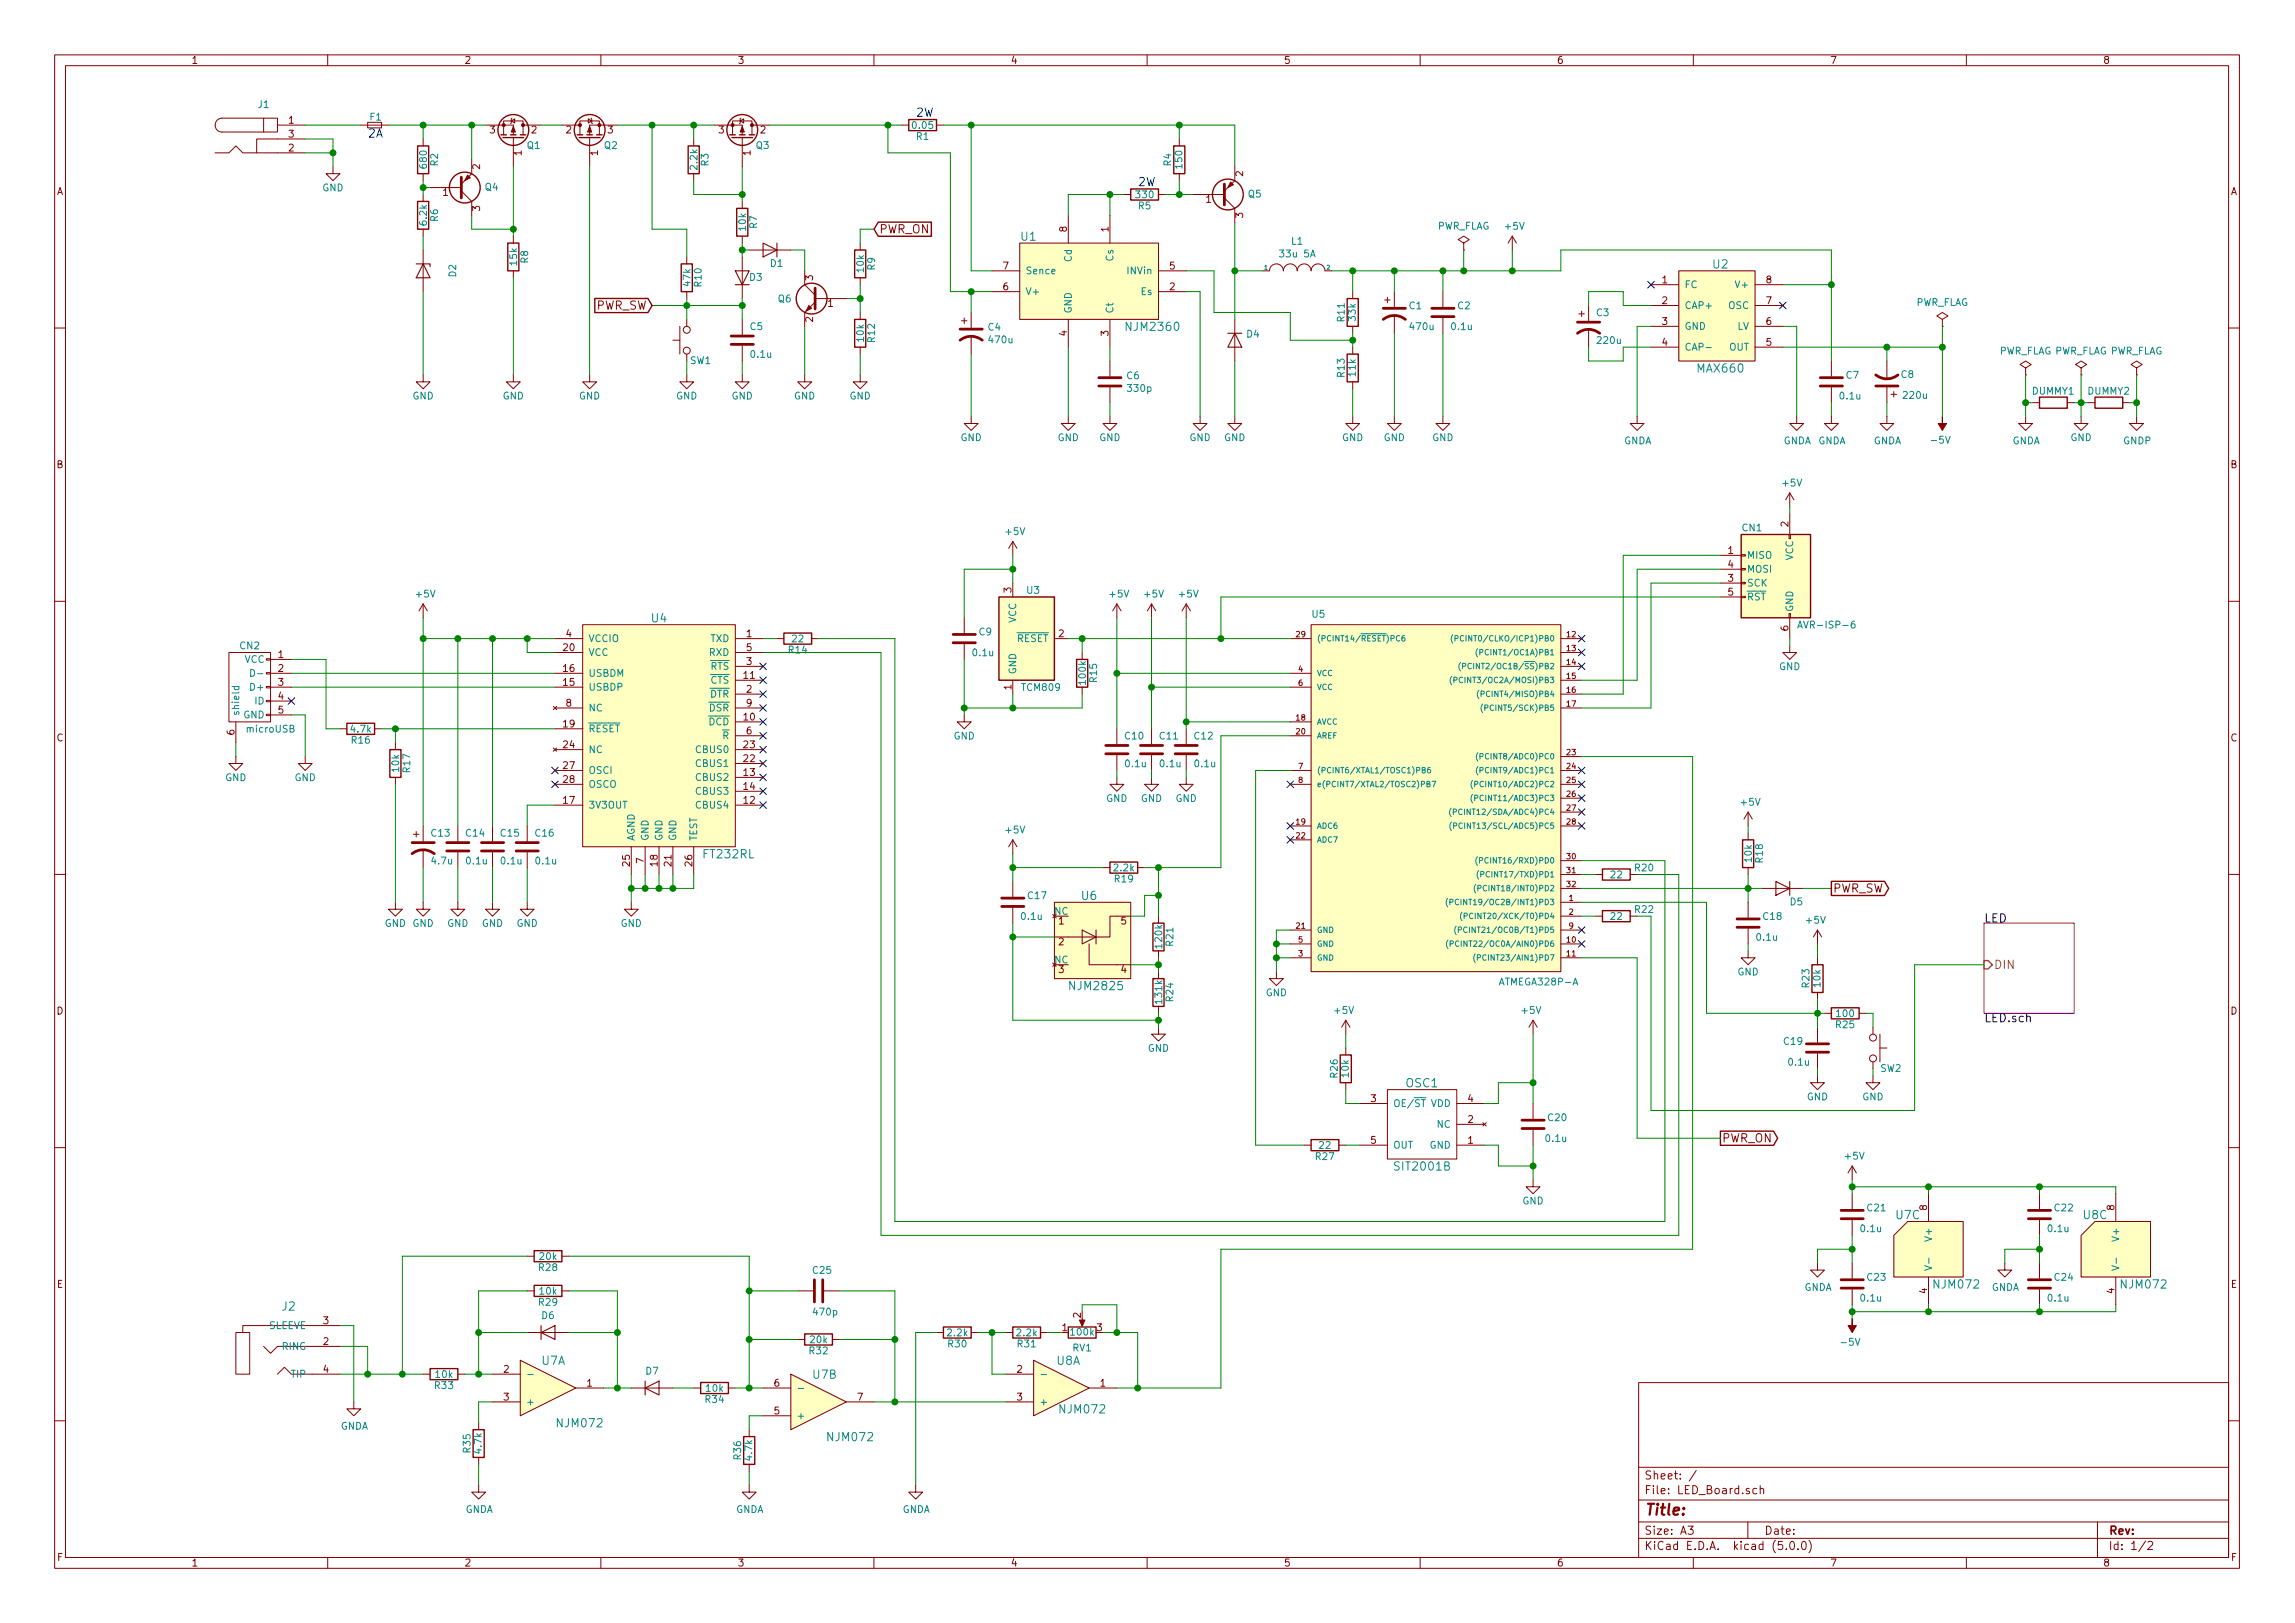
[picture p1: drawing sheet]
<svg xmlns="http://www.w3.org/2000/svg" width="420mm" height="297mm" viewBox="0 0 420 297" stroke-linecap="round" stroke-linejoin="round" font-family="sans-serif">
<defs><g id="words">
<text font-size="2.8" fill="#840000" x="301" y="277.3">Title:</text>
<g font-size="2.1" fill="#0000c2">
<text x="167.6" y="21.4">2W</text>
<text x="67.3" y="25.2">2A</text>
<text x="208.3" y="34.1">2W</text>
</g>
<g font-size="2.1" fill="#840000">
<text x="160.9" y="42.7">PWR_ON</text>
<text x="108.9" y="56.7">PWR_SW</text>
<text x="335.5" y="163.4">PWR_SW</text>
<text x="315.2" y="209.1">PWR_ON</text>
<text x="301" y="273.5">File: LED_Board.sch</text>
<text x="301" y="270.8">Sheet: /</text>
<text x="301" y="280.9">Size: A3</text>
<text x="323" y="280.9">Date:</text>
<text x="386" y="280.9">Rev:</text>
<text x="301" y="283.7">KiCad E.D.A. kicad (5.0.0)</text>
<text x="386" y="283.7">Id: 1/2</text>
</g>
<g font-size="2.1" fill="#008484">
<text x="186.9" y="44.1">U1</text>
<text x="313.6" y="49.1">U2</text>
<text x="206.4" y="60.6">NJM2360</text>
<text x="310.8" y="68.2">MAX660</text>
<text x="119.3" y="113.9">U4</text>
<text x="128.9" y="157.1">FT232RL</text>
<text x="198" y="164.7">U6</text>
<text x="196.1" y="181.2">NJM2825</text>
<text x="257.4" y="199">OSC1</text>
<text x="255.6" y="214.2">SIT2001B</text>
<text x="347.1" y="223.1">U7C</text>
<text x="381.4" y="223.1">U8C</text>
<text x="51.7" y="239.9">J2</text>
<text x="354.1" y="235.8">NJM072</text>
<text x="388.4" y="235.8">NJM072</text>
<text x="99.2" y="249.8">U7A</text>
<text x="193.5" y="249.8">U8A</text>
<text x="148.8" y="252.3">U7B</text>
<text x="102.1" y="261.2">NJM072</text>
<text x="151.6" y="263.8">NJM072</text>
<text x="194.1" y="258.7">NJM072</text>
</g>
<g font-size="2.1">
<text x="363.2" y="168.8">LED</text>
<text x="363.2" y="187.1">LED.sch</text>
</g>
<text font-size="2.1" fill="#848400" x="365" y="177.3">DIN</text>
<g font-size="1.8" fill="#840000">
<text x="35" y="11.7">1</text>
<text x="85" y="11.7">2</text>
<text x="135" y="11.7">3</text>
<text x="185" y="11.7">4</text>
<text x="235" y="11.7">5</text>
<text x="285" y="11.7">6</text>
<text x="335" y="11.7">7</text>
<text x="385" y="11.7">8</text>
<text x="52.9" y="22.6">1</text>
<text x="52.9" y="27.7">2</text>
<text x="52.9" y="25.2">3</text>
<text x="89.7" y="24.4">3</text>
<text x="95.5" y="28.5" transform="rotate(-90 95.5 28.5)">1</text>
<text x="97.3" y="24.4">2</text>
<text x="103.7" y="24.4">2</text>
<text x="109.5" y="28.5" transform="rotate(-90 109.5 28.5)">1</text>
<text x="111.3" y="24.4">3</text>
<text x="131.6" y="24.4">3</text>
<text x="137.4" y="28.5" transform="rotate(-90 137.4 28.5)">1</text>
<text x="139.2" y="24.4">2</text>
<text x="10.4" y="35.7">A</text>
<text x="81.1" y="35.9">1</text>
<text x="87.9" y="31" transform="rotate(-90 87.9 31)">2</text>
<text x="227.6" y="32.3" transform="rotate(-90 227.6 32.3)">2</text>
<text x="408.4" y="35.7">A</text>
<text x="87.9" y="38.6" transform="rotate(-90 87.9 38.6)">3</text>
<text x="220.8" y="37.1">1</text>
<text x="227.6" y="39.9" transform="rotate(-90 227.6 39.9)">3</text>
<text x="195.3" y="42.4" transform="rotate(-90 195.3 42.4)">8</text>
<text x="202.9" y="42.4" transform="rotate(-90 202.9 42.4)">1</text>
<text x="148.8" y="51.3" transform="rotate(-90 148.8 51.3)">3</text>
<text x="183.7" y="53.1">6</text>
<text x="183.7" y="49.3">7</text>
<text x="214.1" y="53.1">2</text>
<text x="214.1" y="49.3">5</text>
<text x="304.3" y="51.9">1</text>
<text x="323.4" y="51.9">8</text>
<text x="148.8" y="58.9" transform="rotate(-90 148.8 58.9)">2</text>
<text x="151.6" y="56.2">1</text>
<text x="304.3" y="55.7">2</text>
<text x="304.3" y="59.5">3</text>
<text x="323.4" y="59.5">6</text>
<text x="323.4" y="55.7">7</text>
<text x="195.3" y="61.5" transform="rotate(-90 195.3 61.5)">4</text>
<text x="202.9" y="61.5" transform="rotate(-90 202.9 61.5)">3</text>
<text x="304.3" y="63.3">4</text>
<text x="323.4" y="63.3">5</text>
<text x="10.4" y="85.7">B</text>
<text x="408.4" y="85.7">B</text>
<text x="316.4" y="101.4">1</text>
<text x="327.4" y="96.4" transform="rotate(-90 327.4 96.4)">2</text>
<text x="316.4" y="106.5">3</text>
<text x="316.4" y="103.9">4</text>
<text x="185.2" y="108.5" transform="rotate(-90 185.2 108.5)">3</text>
<text x="316.4" y="109">5</text>
<text x="103.2" y="119.2">20</text>
<text x="103.7" y="116.6">4</text>
<text x="136.7" y="116.6">1</text>
<text x="136.7" y="119.2">5</text>
<text x="193.8" y="116.6">2</text>
<text x="327.4" y="115.5" transform="rotate(-90 327.4 115.5)">6</text>
<text x="51" y="120.4">1</text>
<text x="51" y="123">2</text>
<text x="51" y="125.5">3</text>
<text x="103.2" y="125.5">15</text>
<text x="103.2" y="123">16</text>
<text x="136.2" y="124.2">11</text>
<text x="136.7" y="121.7">3</text>
<text x="51" y="128.1">4</text>
<text x="51" y="130.6">5</text>
<text x="103.7" y="129.3">8</text>
<text x="136.2" y="131.9">10</text>
<text x="136.7" y="126.8">2</text>
<text x="136.7" y="129.3">9</text>
<text x="185.2" y="126.2" transform="rotate(-90 185.2 126.2)">1</text>
<text x="10.4" y="135.7">C</text>
<text x="42.9" y="134.5" transform="rotate(-90 42.9 134.5)">6</text>
<text x="103.2" y="133.1">19</text>
<text x="103.2" y="136.9">24</text>
<text x="136.2" y="136.9">23</text>
<text x="136.7" y="134.4">6</text>
<text x="408.4" y="135.7">C</text>
<text x="103.2" y="140.8">27</text>
<text x="103.2" y="143.3">28</text>
<text x="136.2" y="142">13</text>
<text x="136.2" y="139.5">22</text>
<text x="103.2" y="147.1">17</text>
<text x="136.2" y="147.1">12</text>
<text x="136.2" y="144.6">14</text>
<text x="115.3" y="158.5" transform="rotate(-90 115.3 158.5)">25</text>
<text x="117.9" y="158" transform="rotate(-90 117.9 158)">7</text>
<text x="120.4" y="158.5" transform="rotate(-90 120.4 158.5)">18</text>
<text x="122.9" y="158.5" transform="rotate(-90 122.9 158.5)">21</text>
<text x="126.7" y="158.5" transform="rotate(-90 126.7 158.5)">26</text>
<text x="193.8" y="169.2">1</text>
<text x="193.8" y="173">2</text>
<text x="205.3" y="169.2">5</text>
<text x="193.8" y="178.1">3</text>
<text x="205.3" y="178.1">4</text>
<text x="10.4" y="185.7">D</text>
<text x="408.4" y="185.7">D</text>
<text x="251" y="201.7">3</text>
<text x="268.8" y="201.7">4</text>
<text x="251" y="209.3">5</text>
<text x="268.8" y="209.3">1</text>
<text x="268.8" y="205.5">2</text>
<text x="352.8" y="221.5" transform="rotate(-90 352.8 221.5)">8</text>
<text x="387.1" y="221.5" transform="rotate(-90 387.1 221.5)">8</text>
<text x="10.4" y="235.7">E</text>
<text x="352.8" y="236.7" transform="rotate(-90 352.8 236.7)">4</text>
<text x="387.1" y="236.7" transform="rotate(-90 387.1 236.7)">4</text>
<text x="408.4" y="235.7">E</text>
<text x="59.2" y="242.4">3</text>
<text x="194.5" y="243.6">1</text>
<text x="197.9" y="241.2" transform="rotate(-90 197.9 241.2)">2</text>
<text x="200.8" y="243.6">3</text>
<text x="59.2" y="246.2">2</text>
<text x="59.2" y="251.2">4</text>
<text x="92.2" y="251.2">2</text>
<text x="186.2" y="251.2">2</text>
<text x="92.2" y="256.3">3</text>
<text x="107.5" y="253.8">1</text>
<text x="141.8" y="253.8">6</text>
<text x="157" y="256.3">7</text>
<text x="186.2" y="256.3">3</text>
<text x="201.4" y="253.8">1</text>
<text x="141.8" y="258.9">5</text>
<text x="10.5" y="285.7">F</text>
<text x="35" y="286.7">1</text>
<text x="85" y="286.7">2</text>
<text x="135" y="286.7">3</text>
<text x="185" y="286.7">4</text>
<text x="235" y="286.7">5</text>
<text x="285" y="286.7">6</text>
<text x="335" y="286.7">7</text>
<text x="385" y="286.7">8</text>
<text x="408.5" y="285.7">F</text>
</g>
<g font-size="1.8" fill="#008484">
<text x="47.3" y="19.8">J1</text>
<text x="67.8" y="22.1">F1</text>
<text x="167.2" y="23.6">0.05</text>
<text x="96.5" y="27.3">Q1</text>
<text x="110.7" y="27.3">Q2</text>
<text x="138.5" y="27.3">Q3</text>
<text x="167.8" y="25.6">R1</text>
<text x="59" y="35">GND</text>
<text x="78.2" y="30.7" transform="rotate(-90 78.2 30.7)">680</text>
<text x="80.2" y="30.4" transform="rotate(-90 80.2 30.4)">R2</text>
<text x="88.8" y="34.9">Q4</text>
<text x="127.7" y="31" transform="rotate(-90 127.7 31)">2.2k</text>
<text x="129.7" y="30.4" transform="rotate(-90 129.7 30.4)">R3</text>
<text x="214.4" y="30.4" transform="rotate(-90 214.4 30.4)">R4</text>
<text x="216.5" y="30.7" transform="rotate(-90 216.5 30.7)">150</text>
<text x="78.2" y="41.1" transform="rotate(-90 78.2 41.1)">6.2k</text>
<text x="80.2" y="40.5" transform="rotate(-90 80.2 40.5)">R6</text>
<text x="138.6" y="41.8" transform="rotate(-90 138.6 41.8)">R7</text>
<text x="208.1" y="36.3">330</text>
<text x="208.4" y="38.3">R5</text>
<text x="228.5" y="36.2">Q5</text>
<text x="136.6" y="42.1" transform="rotate(-90 136.6 42.1)">10k</text>
<text x="196.2" y="47.9" transform="rotate(-90 196.2 47.9)">Cd</text>
<text x="203.8" y="47.8" transform="rotate(-90 203.8 47.8)">Cs</text>
<text x="234.6" y="47.1">33u 5A</text>
<text x="236.5" y="44.8">L1</text>
<text x="263" y="42">PWR_FLAG</text>
<text x="275.6" y="42">+5V</text>
<text x="83.5" y="50.7" transform="rotate(-90 83.5 50.7)">D2</text>
<text x="94.7" y="48.5" transform="rotate(-90 94.7 48.5)">15k</text>
<text x="96.7" y="48.1" transform="rotate(-90 96.7 48.1)">R8</text>
<text x="126.4" y="52.3" transform="rotate(-90 126.4 52.3)">47k</text>
<text x="128.4" y="52.4" transform="rotate(-90 128.4 52.4)">R10</text>
<text x="137.3" y="51.4">D3</text>
<text x="141.1" y="48.9">D1</text>
<text x="158.2" y="49.8" transform="rotate(-90 158.2 49.8)">10k</text>
<text x="160.2" y="49.4" transform="rotate(-90 160.2 49.4)">R9</text>
<text x="187.7" y="50.2">Sence</text>
<text x="206.6" y="50.2">INVin</text>
<text x="308.4" y="52.7">FC</text>
<text x="318.1" y="52.7">V+</text>
<text x="142.5" y="55.3">Q6</text>
<text x="187.7" y="54">V+</text>
<text x="196.2" y="57.4" transform="rotate(-90 196.2 57.4)">GND</text>
<text x="203.8" y="57.4" transform="rotate(-90 203.8 57.4)">Ct</text>
<text x="208.9" y="54">Es</text>
<text x="246.2" y="58.8" transform="rotate(-90 246.2 58.8)">R11</text>
<text x="248.2" y="58.7" transform="rotate(-90 248.2 58.7)">33k</text>
<text x="258" y="56.6">C1</text>
<text x="266.9" y="56.6">C2</text>
<text x="292.3" y="57.9">C3</text>
<text x="308.4" y="56.6">CAP+</text>
<text x="316.5" y="56.6">OSC</text>
<text x="350.6" y="56">PWR_FLAG</text>
<text x="137.4" y="60.4">C5</text>
<text x="137.6" y="65.5">0.1u</text>
<text x="158.2" y="62.5" transform="rotate(-90 158.2 62.5)">10k</text>
<text x="160.2" y="62.6" transform="rotate(-90 160.2 62.6)">R12</text>
<text x="180.9" y="60.5">C4</text>
<text x="181.2" y="62.8">470u</text>
<text x="228.3" y="61.8">D4</text>
<text x="258.3" y="60.4">470u</text>
<text x="265.8" y="60.4">0.1u</text>
<text x="292.6" y="63">220u</text>
<text x="308.4" y="60.4">GND</text>
<text x="308.4" y="64.2">CAP-</text>
<text x="316.6" y="64.2">OUT</text>
<text x="318" y="60.4">LV</text>
<text x="365.9" y="64.9">PWR_FLAG PWR_FLAG PWR_FLAG</text>
<text x="126.4" y="66.6">SW1</text>
<text x="206.3" y="69.4">C6</text>
<text x="206.6" y="71.7">330p</text>
<text x="246.2" y="69" transform="rotate(-90 246.2 69)">R13</text>
<text x="248.2" y="68.8" transform="rotate(-90 248.2 68.8)">11k</text>
<text x="338" y="69.3">C7</text>
<text x="348.1" y="69.2">C8</text>
<text x="75.5" y="73.1">GND</text>
<text x="92" y="73.1">GND</text>
<text x="106" y="73.1">GND</text>
<text x="123.8" y="73.1">GND</text>
<text x="133.9" y="73.1">GND</text>
<text x="145.4" y="73.1">GND</text>
<text x="155.5" y="73.1">GND</text>
<text x="337" y="73.1">0.1u</text>
<text x="348.6" y="73">220u</text>
<text x="372.1" y="72.2">DUMMY1</text>
<text x="382.2" y="72.2">DUMMY2</text>
<text x="175.8" y="80.7">GND</text>
<text x="193.6" y="80.7">GND</text>
<text x="201.2" y="80.7">GND</text>
<text x="217.8" y="80.7">GND</text>
<text x="224.1" y="80.7">GND</text>
<text x="245.7" y="80.7">GND</text>
<text x="253.3" y="80.7">GND</text>
<text x="262.2" y="80.7">GND</text>
<text x="297.3" y="81.3">GNDA</text>
<text x="326.5" y="81.3">GNDA</text>
<text x="332.8" y="81.3">GNDA</text>
<text x="343" y="81.3">GNDA</text>
<text x="353.8" y="81.2">-5V</text>
<text x="368.4" y="81.3">GNDA</text>
<text x="379" y="80.7">GND</text>
<text x="388.7" y="81.3">GNDP</text>
<text x="326.4" y="89">+5V</text>
<text x="184.2" y="97.9">+5V</text>
<text x="319" y="97.2">CN1</text>
<text x="319.8" y="102.3">MISO</text>
<text x="319.8" y="107.4">SCK</text>
<text x="319.8" y="104.8">MOSI</text>
<text x="328.3" y="102.6" transform="rotate(-90 328.3 102.6)">VCC</text>
<text x="76.3" y="109.4">+5V</text>
<text x="188" y="108.7">U3</text>
<text x="203.3" y="109.4">+5V</text>
<text x="209.6" y="109.4">+5V</text>
<text x="216" y="109.4">+5V</text>
<text x="240.3" y="113">U5</text>
<text x="319.8" y="109.9">RST</text>
<text x="328.3" y="112.1" transform="rotate(-90 328.3 112.1)">GND</text>
<text x="44" y="118.8">CN2</text>
<text x="107.7" y="117.5">VCCIO</text>
<text x="130.1" y="117.5">TXD</text>
<text x="144.4" y="119.6">R14</text>
<text x="145.1" y="117.6">22</text>
<text x="179.3" y="116.3">C9</text>
<text x="186.1" y="114" transform="rotate(-90 186.1 114)">VCC</text>
<text x="186.1" y="117.5">RESET</text>
<text x="330.1" y="115">AVR-ISP-6</text>
<text x="44.8" y="121.3">VCC</text>
<text x="107.7" y="123.9">USBDM</text>
<text x="107.7" y="120.1">VCC</text>
<text x="129.9" y="120.1">RXD</text>
<text x="130.1" y="125.1">CTS</text>
<text x="130.1" y="122.6">RTS</text>
<text x="178.2" y="120.1">0.1u</text>
<text x="186.1" y="123.5" transform="rotate(-90 186.1 123.5)">GND</text>
<text x="198.8" y="125.2" transform="rotate(-90 198.8 125.2)">100k</text>
<text x="200.8" y="124.8" transform="rotate(-90 200.8 124.8)">R15</text>
<text x="325.7" y="122.6">GND</text>
<text x="43.8" y="131.1" transform="rotate(-90 43.8 131.1)">shield</text>
<text x="44.6" y="131.5">GND</text>
<text x="46.2" y="126.4">D+</text>
<text x="46.7" y="128.9">ID</text>
<text x="107.7" y="126.4">USBDP</text>
<text x="107.7" y="130.2">NC</text>
<text x="129.9" y="130.2">DSR</text>
<text x="130" y="127.7">DTR</text>
<text x="187.2" y="126.5">TCM809</text>
<text x="45.3" y="134.1">microUSB</text>
<text x="64.3" y="134.1">4.7k</text>
<text x="64.4" y="136.1">R16</text>
<text x="107.7" y="134">RESET</text>
<text x="107.7" y="137.8">NC</text>
<text x="127.6" y="137.8">CBUS0</text>
<text x="129.8" y="132.8">DCD</text>
<text x="132.3" y="135.3">R</text>
<text x="174.6" y="135.3">GND</text>
<text x="206" y="135.3">C10</text>
<text x="212.4" y="135.3">C11</text>
<text x="218.7" y="135.3">C12</text>
<text x="41.2" y="143">GND</text>
<text x="53.9" y="143">GND</text>
<text x="73.1" y="141.2" transform="rotate(-90 73.1 141.2)">10k</text>
<text x="75.1" y="141.3" transform="rotate(-90 75.1 141.3)">R17</text>
<text x="107.7" y="141.6">OSCI</text>
<text x="127.6" y="142.9">CBUS2</text>
<text x="127.6" y="140.4">CBUS1</text>
<text x="206.1" y="140.4">0.1u</text>
<text x="212.5" y="140.4">0.1u</text>
<text x="218.8" y="140.4">0.1u</text>
<text x="107.7" y="148">3V3OUT</text>
<text x="107.7" y="144.2">OSCO</text>
<text x="127.6" y="148">CBUS4</text>
<text x="127.6" y="145.5">CBUS3</text>
<text x="202.5" y="146.8">GND</text>
<text x="208.9" y="146.8">GND</text>
<text x="215.2" y="146.8">GND</text>
<text x="318.8" y="147.5">+5V</text>
<text x="79" y="153.1">C13</text>
<text x="85.4" y="153.1">C14</text>
<text x="91.7" y="153.1">C15</text>
<text x="98.1" y="153.1">C16</text>
<text x="116.2" y="154" transform="rotate(-90 116.2 154)">AGND</text>
<text x="118.7" y="154" transform="rotate(-90 118.7 154)">GND</text>
<text x="121.3" y="154" transform="rotate(-90 121.3 154)">GND</text>
<text x="123.8" y="154" transform="rotate(-90 123.8 154)">GND</text>
<text x="127.6" y="154" transform="rotate(-90 127.6 154)">TEST</text>
<text x="184.2" y="152.5">+5V</text>
<text x="79.1" y="158.2">4.7u</text>
<text x="85.5" y="158.2">0.1u</text>
<text x="91.8" y="158.2">0.1u</text>
<text x="98.2" y="158.2">0.1u</text>
<text x="204" y="159.5">2.2k</text>
<text x="204.1" y="161.5">R19</text>
<text x="294.9" y="160.7">22</text>
<text x="299.4" y="159.5">R20</text>
<text x="320.7" y="157.7" transform="rotate(-90 320.7 157.7)">10k</text>
<text x="322.8" y="157.8" transform="rotate(-90 322.8 157.8)">R18</text>
<text x="188.2" y="164.6">C17</text>
<text x="193" y="167.4">NC</text>
<text x="327.8" y="165.7">D5</text>
<text x="70.4" y="169.6">GND GND</text>
<text x="81.9" y="169.6">GND</text>
<text x="88.2" y="169.6">GND</text>
<text x="94.6" y="169.6">GND</text>
<text x="113.6" y="169.6">GND</text>
<text x="187.1" y="168.4">0.1u</text>
<text x="212.8" y="173.4" transform="rotate(-90 212.8 173.4)">120k</text>
<text x="214.8" y="173.1" transform="rotate(-90 214.8 173.1)">R21</text>
<text x="294.9" y="168.4">22</text>
<text x="321.7" y="172.2">0.1u</text>
<text x="322.9" y="168.4">C18</text>
<text x="330.8" y="169">+5V</text>
<text x="193" y="176.3">NC</text>
<text x="318.1" y="178.5">GND</text>
<text x="212.8" y="183.6" transform="rotate(-90 212.8 183.6)">131k</text>
<text x="214.8" y="183.2" transform="rotate(-90 214.8 183.2)">R24</text>
<text x="231.7" y="182.3">GND</text>
<text x="244.4" y="185.6">+5V</text>
<text x="274.9" y="180.4">ATMEGA328P-A</text>
<text x="278.7" y="185.6">+5V</text>
<text x="331.3" y="180.7" transform="rotate(-90 331.3 180.7)">R23</text>
<text x="333.3" y="180.6" transform="rotate(-90 333.3 180.6)">10k</text>
<text x="326.6" y="191.2">C19</text>
<text x="336.2" y="188.2">R25</text>
<text x="336.3" y="186.1">100</text>
<text x="210.1" y="192.5">GND</text>
<text x="244.9" y="197.2" transform="rotate(-90 244.9 197.2)">R26</text>
<text x="246.9" y="197.1" transform="rotate(-90 246.9 197.1)">10k</text>
<text x="327.6" y="195">0.1u</text>
<text x="344.3" y="196.2">SW2</text>
<text x="255" y="202.6">OE/ST</text>
<text x="262" y="202.6">VDD</text>
<text x="330.8" y="201.4">GND</text>
<text x="340.9" y="201.4">GND</text>
<text x="263.1" y="206.4">NC</text>
<text x="283.1" y="209">0.1u</text>
<text x="283.5" y="205.2">C20</text>
<text x="240.9" y="212.3">R27</text>
<text x="241.6" y="210.3">22</text>
<text x="255" y="210.2">OUT</text>
<text x="261.7" y="210.2">GND</text>
<text x="337.9" y="212.2">+5V</text>
<text x="278.7" y="220.4">GND</text>
<text x="341.9" y="221.7">C21</text>
<text x="376.2" y="221.7">C22</text>
<text x="340.8" y="225.5">0.1u</text>
<text x="353.7" y="226.8" transform="rotate(-90 353.7 226.8)">V+</text>
<text x="375.1" y="225.5">0.1u</text>
<text x="388" y="226.8" transform="rotate(-90 388 226.8)">V+</text>
<text x="98.7" y="232.6">R28</text>
<text x="98.9" y="230.6">20k</text>
<text x="148.9" y="233.1">C25</text>
<text x="98.7" y="239">R29</text>
<text x="98.9" y="236.9">10k</text>
<text x="330.3" y="236.3">GNDA</text>
<text x="340.8" y="238.2">0.1u</text>
<text x="341.9" y="234.4">C23</text>
<text x="364.6" y="236.3">GNDA</text>
<text x="375.1" y="238.2">0.1u</text>
<text x="376.2" y="234.4">C24</text>
<text x="49.1" y="243.2">SLEEVE</text>
<text x="99.2" y="241.4">D6</text>
<text x="148.4" y="245.8">20k</text>
<text x="149" y="240.8">470p</text>
<text x="173.5" y="244.6">2.2k</text>
<text x="186.2" y="244.6">2.2k</text>
<text x="196.1" y="244.4">100k</text>
<text x="51.7" y="247.1">RING</text>
<text x="118.3" y="251.6">D7</text>
<text x="148.2" y="247.9">R32</text>
<text x="173.6" y="246.6">R30</text>
<text x="186.3" y="246.6">R31</text>
<text x="196.4" y="247.3">RV1</text>
<text x="337.3" y="246.3">-5V</text>
<text x="53.4" y="252.1">TIP</text>
<text x="79.7" y="254.2">R33</text>
<text x="79.8" y="252.2">10k</text>
<text x="96.3" y="257.2">+</text>
<text x="129.2" y="256.8">R34</text>
<text x="129.3" y="254.7">10k</text>
<text x="190.2" y="257.2">+</text>
<text x="62.3" y="261.7">GNDA</text>
<text x="145.8" y="259.8">+</text>
<text x="86.2" y="265.8" transform="rotate(-90 86.2 265.8)">R35</text>
<text x="88.2" y="265.9" transform="rotate(-90 88.2 265.9)">4.7k</text>
<text x="135.7" y="267.1" transform="rotate(-90 135.7 267.1)">R36</text>
<text x="137.7" y="267.2" transform="rotate(-90 137.7 267.2)">4.7k</text>
<text x="85.2" y="276.9">GNDA</text>
<text x="134.7" y="276.9">GNDA</text>
<text x="165.2" y="276.9">GNDA</text>
</g>
<text font-size="1.8" fill="#008400" x="299.4" y="167.1">R22</text>
<g font-size="1.4" fill="#840000">
<text x="237.3" y="116.6">29</text>
<text x="286.9" y="116.6">12</text>
<text x="286.9" y="119.2">13</text>
<text x="237.7" y="123">4</text>
<text x="237.7" y="125.5">6</text>
<text x="286.9" y="121.7">14</text>
<text x="286.9" y="124.2">15</text>
<text x="237.3" y="131.9">18</text>
<text x="286.9" y="126.8">16</text>
<text x="286.9" y="129.3">17</text>
<text x="237.3" y="134.4">20</text>
<text x="237.7" y="140.8">7</text>
<text x="237.7" y="143.3">8</text>
<text x="286.9" y="138.2">23</text>
<text x="286.9" y="140.8">24</text>
<text x="286.9" y="143.3">25</text>
<text x="286.9" y="145.8">26</text>
<text x="286.9" y="148.4">27</text>
<text x="237.3" y="150.9">19</text>
<text x="237.3" y="153.5">22</text>
<text x="286.9" y="150.9">28</text>
<text x="286.9" y="157.3">30</text>
<text x="286.9" y="159.8">31</text>
<text x="286.9" y="162.3">32</text>
<text x="287.3" y="164.9">1</text>
<text x="287.3" y="167.4">2</text>
<text x="237.3" y="170">21</text>
<text x="237.7" y="172.5">5</text>
<text x="286.9" y="172.5">10</text>
<text x="287.3" y="170">9</text>
<text x="237.7" y="175">3</text>
<text x="286.9" y="175">11</text>
</g>
<g font-size="1.4" fill="#008484">
<text x="241" y="117.4">(PCINT14/RESET)PC6</text>
<text x="268.1" y="117.4">(PCINT0/CLKO/ICP1)PB0</text>
<text x="271.7" y="119.9">(PCINT1/OC1A)PB1</text>
<text x="241" y="123.7">VCC</text>
<text x="267.7" y="125">(PCINT3/OC2A/MOSI)PB3</text>
<text x="269.4" y="122.5">(PCINT2/OC1B/SS)PB2</text>
<text x="241" y="126.3">VCC</text>
<text x="272" y="127.5">(PCINT4/MISO)PB4</text>
<text x="272.6" y="130.1">(PCINT5/SCK)PB5</text>
<text x="241" y="132.6">AVCC</text>
<text x="241" y="135.2">AREF</text>
<text x="241" y="141.5">(PCINT6/XTAL1/TOSC1)PB6</text>
<text x="271.8" y="139">(PCINT8/ADC0)PC0</text>
<text x="271.8" y="141.5">(PCINT9/ADC1)PC1</text>
<text x="241" y="144.1">e(PCINT7/XTAL2/TOSC2)PB7</text>
<text x="267.6" y="149.1">(PCINT12/SDA/ADC4)PC4</text>
<text x="271" y="144.1">(PCINT10/ADC2)PC2</text>
<text x="271" y="146.6">(PCINT11/ADC3)PC3</text>
<text x="241" y="151.7">ADC6</text>
<text x="241" y="154.2">ADC7</text>
<text x="267.7" y="151.7">(PCINT13/SCL/ADC5)PC5</text>
<text x="271.8" y="158">(PCINT16/RXD)PD0</text>
<text x="272" y="160.6">(PCINT17/TXD)PD1</text>
<text x="267.4" y="165.6">(PCINT19/OC2B/INT1)PD3</text>
<text x="271.8" y="163.1">(PCINT18/INT0)PD2</text>
<text x="241" y="170.7">GND</text>
<text x="241" y="173.3">GND</text>
<text x="267.3" y="173.3">(PCINT22/OC0A/AIN0)PD6</text>
<text x="268.9" y="170.7">(PCINT21/OC0B/T1)PD5</text>
<text x="269.8" y="168.2">(PCINT20/XCK/T0)PD4</text>
<text x="241" y="175.8">GND</text>
<text x="271.6" y="175.8">(PCINT23/AIN1)PD7</text>
</g>
<g font-size="1.1" fill="#008484">
<text x="231.5" y="49.3">1</text>
<text x="242.9" y="49.3">2</text>
</g>
</g></defs>
<g fill="none" stroke="#840000" stroke-width=".18">
<path d="M10 10h400v277h-400zM12 12h396v273.1h-396zM60 10v2M110 10v2M160 10v2M210 10v2M260 10v2M310 10v2M360 10v2M39.4 28h2.5l1.3-1.3 1.2 1.3h11.5M48.3 21.6h2.5v2.6h-2.5zM48.3 21.6h-7.7a1.27 1.27 0 0 0-1.2 1.3 1.27 1.27 0 0 0 1.2 1.3h7.7"/>
<path d="M50.8 22.9h5.1M55.9 25.4h-8.9v2.6M61 30.5v1.3h1.2l-1.2 1.3-1.3-1.3h1.3M66 22.9h5.1M67.3 22.4h2.5v1h-2.5zM77.5 25.4v1.3M77.5 31.8v1.3M77.5 35.6v1.3M78.7 34.3h5.8M84.5 35l1.9 1.9v2.5M86.4 29.2v2.6l-1.9 1.9M88.9 22.9h5.1v1.8"/>
<path d="M93.6 22.1l.6-.3v.7zM93.7 21.6l-.1 .2v.7l-.1 .1M94 25.2v.2M94 25.4v5.1M95.8 22.9v-.8h-3.6v2.6M95.8 22.9v1.8M95.8 22.9h3.3M102.9 22.9h3.3M106.2 22.9v-.8h3.5v2.6M106.2 22.9v1.8M107.7 21.8l.6 .3-.6 .4zM107.9 25.2v.2"/>
<path d="M107.9 25.4v5.1M108.2 21.6l.1 .2v.7l.2 .1M113 22.9h-5.1v1.8M127 25.4v1.3M127 31.8v1.3M130.8 22.9h5.1v1.8M135.5 22.1l.6-.3v.7zM135.6 21.6l-.1 .2v.7l-.1 .1M135.9 25.2v.2M135.9 25.4v5.1M135.9 36.9v1.2M137.7 22.9v-.8h-3.6v2.6"/>
<path d="M137.7 22.9h3.3M137.7 22.9v1.8M165.1 22.9h1.3M171.4 22.9h1.3M195.6 39.4v5.1M203.2 39.4v5.1M205.7 35.6h1.3M212.1 35.6h1.3M215.9 25.4v1.3M215.9 31.8v1.3M218.4 35.6h5.8M224.2 36.2l1.9 1.9v2.6"/>
<path d="M226.1 30.5v2.6l-1.9 1.9M77.5 41.9v1.3M77.5 45.8v7.6M94 43.2v1.3M94 49.6v1.2M124.5 59.7v5.1M125.7 47v1.3M125.7 53.4v1.2M125.7 58.5v1.2M135.9 43.2v1.3M135.9 47v7.6M135.9 58.5v2.8"/>
<path d="M137.2 45.8h7.6M147.3 49.6v2.5l1.9 1.9M149.2 55.3l-1.9 1.9v2.5M149.2 54.6h5.7M157.5 44.5v1.3M157.5 50.8v1.3M157.5 57.2v1.3M176 58.7h1M176.5 58.2v1M177.8 57.2v2.8M181.6 53.4h5.1M181.6 49.6h5.1"/>
<path d="M186.7 44.5h25.4v14h-25.4zM195.6 58.5v5M203.2 58.5v5M212.1 53.4h5.1M212.1 49.6h5.1M226.1 58.5v7.6M231.1 49.6h1.3a1.27 1.27 0 0 1 1.3-1.3 1.27 1.27 0 0 1 1.2 1.3 1.27 1.27 0 0 1 1.3-1.3 1.27 1.27 0 0 1 1.3 1.3 1.27 1.27 0 0 1 1.3-1.3 1.27 1.27 0 0 1 1.2 1.3 1.27 1.27 0 0 1 1.3-1.3 1.27 1.27 0 0 1 1.3 1.3h1.2M247.6 53.4v1.2M247.6 59.7v1.3M253.5 54.9h1M254 54.4v1M255.3 53.4v2.8"/>
<path d="M255.3 57.7v3.3M264.2 53.4v2.8M264.2 58.2v2.8M268 44.5l1-.6-1-.7-1 .7 1 .6v1.3M268 45.8h.1M276.9 43.2l-.8 1.3M276.9 43.2v2.6M276.9 43.2l.7 1.3M289.1 57.4h1M289.6 56.9v1M290.8 55.9v2.8M302.3 52.1h5"/>
<path d="M302.3 55.9h5M302.3 59.7h5M307.3 49.6h14v16.5h-14zM321.3 52.1h5.1M321.3 55.9h5.1M321.3 59.7h5.1M355.6 58.5l1-.7-1-.6-1 .6 1 .7v1.2M355.6 59.7h.1M10 60h2M77.5 68.6v1.3h1.2l-1.2 1.3-1.3-1.3h1.3M94 68.6v1.3h1.2l-1.2 1.3-1.3-1.3h1.3M107.9 68.6v1.3h1.3l-1.3 1.3-1.2-1.3h1.2"/>
<path d="M123.2 62.3h1.3M125.7 68.6v1.3h1.3l-1.3 1.3-1.2-1.3h1.2M125.7 64.8v1.3M135.9 68.6v1.3h1.3l-1.3 1.3-1.3-1.3h1.3M135.9 63.3v2.8M147.3 68.6v1.3h1.3l-1.3 1.3-1.3-1.3h1.3M157.5 68.6v1.3h1.2l-1.2 1.3-1.3-1.3h1.3M157.5 63.5v1.3M177.8 76.2v1.3h1.3l-1.3 1.3-1.3-1.3h1.3M177.8 61.5v3.3M195.6 76.2v1.3h1.2l-1.2 1.3-1.3-1.3h1.3M203.2 76.2v1.3h1.3l-1.3 1.3-1.3-1.3h1.3"/>
<path d="M203.2 66.1v2.8M203.2 70.9v2.8M219.7 76.2v1.3h1.3l-1.3 1.3-1.3-1.3h1.3M226.1 76.2v1.3h1.2l-1.2 1.3-1.3-1.3h1.3M247.6 76.2v1.3h1.3l-1.3 1.3-1.2-1.3h1.2M247.6 63.5v1.3M247.6 69.9v1.3M255.3 76.2v1.3h1.2l-1.2 1.3-1.3-1.3h1.3M264.2 76.2v1.3h1.2l-1.2 1.3-1.3-1.3h1.3M290.8 60.2v3.3M299.7 76.2v1.3h1.3l-1.3 1.3-1.3-1.3h1.3M302.3 63.5h5"/>
<path d="M321.3 63.5h5.1M328.9 76.2v1.3h1.3l-1.3 1.3-1.2-1.3h1.2M335.3 76.2v1.3h1.2l-1.2 1.3-1.3-1.3h1.3M335.3 66.1v2.8M335.3 70.9v2.8M345.4 76.2v1.3h1.3l-1.3 1.3-1.2-1.3h1.2M345.4 66.1v3.3M345.4 70.9v2.8M346.2 72.2h1M346.7 71.7v1M370.8 76.2v1.3h1.3l-1.3 1.3-1.2-1.3h1.2M370.8 67.3l1.1-.6-1.1-.6-1 .6 1 .6v1.3"/>
<path d="M370.8 68.6h.1M372.1 73.7h1.3M378.5 73.7h1.2M381 76.2v1.3h1.3l-1.3 1.3-1.3-1.3h1.3M381 67.3l1-.6-1-.6-1 .6 1 .6v1.3M381 68.6h.1M382.3 73.7h1.2M388.6 73.7h1.3M389.9 77.5h2.5l-1.2 1.3zM391.2 67.3l1-.6-1-.6-1.1 .6 1.1 .6v1.3M391.2 68.6h.1M391.2 76.2v1.3"/>
<path d="M408 60h2M185.4 99.1v2.5M185.4 99.1l-.7 1.3M185.4 99.1l.8 1.3M327.5 97.8h.3v.8h-.3zM327.7 90.2v2.5M327.7 94v3.8M327.7 90.2l-.8 1.3M327.7 90.2l.7 1.3M10 110h2M41.9 119.4h7.6v12.7h-7.6zM77.5 110.5v2.6"/>
<path d="M77.5 110.5l-.8 1.3M77.5 110.5l.7 1.3M101.6 116.9h5.1M101.6 119.4h5.1M106.7 114.3h27.9v40.7h-27.9zM134.6 116.9h5.1M134.6 119.4h5.1M142.2 116.9h1.3M148.6 116.9h1.3M176.5 113.1v2.8M176.5 117.9v2.8M185.4 106.7v2.6"/>
<path d="M193 116.9h2.6M198.1 119.4v1.3M204.5 110.5v2.6M204.5 110.5l-.8 1.3M204.5 110.5l.7 1.3M210.8 110.5v2.6M210.8 110.5l-.7 1.3M210.8 110.5l.8 1.3M217.2 110.5v2.6M217.2 110.5l-.8 1.3M217.2 110.5l.7 1.3M236.2 116.9h3.8"/>
<path d="M240 114.3h45.7v63.5h-45.7zM285.7 116.9h3.9M285.7 119.4h3.9M315 101.6h3.8M315 106.7h3.8M315 104.2h3.8M315 109.3h3.8M318.8 109.1h.7v.3h-.7zM318.8 106.6h.7v.2h-.7zM318.8 104h.7v.3h-.7zM318.8 101.5h.7v.3h-.7zM327.5 112.3h.3v.8h-.3z"/>
<path d="M327.7 118.1v1.3h1.2l-1.2 1.3-1.3-1.3h1.3M327.7 113.1v3.8M408 110h2M43.2 138.5v1.2h1.2l-1.2 1.3-1.3-1.3h1.3M43.2 132.1v3.8M48.8 120.6h.7v.2h-.7zM48.8 123.1h.7v.3h-.7zM48.8 125.6h.7v.3h-.7zM48.8 128.2h.7v.2h-.7zM48.8 130.7h.7v.3h-.7zM49.5 123.2h3.8M49.5 125.8h3.8"/>
<path d="M49.5 120.7h3.8M49.5 128.3h3.8M49.5 130.8h3.8M55.9 138.5v1.2h1.2l-1.2 1.3-1.3-1.3h1.3M62.2 133.4h1.3M68.6 133.4h1.2M72.4 135.9v1.3M101.3 136.9l.6 .6M101.3 129.3l.6 .6M101.6 129.6h5.1M101.6 123.2h5.1M101.6 125.8h5.1"/>
<path d="M101.6 133.4h5.1M101.6 137.2h5.1M101.9 136.9l-.6 .6M101.9 129.3l-.6 .6M134.6 122h5.1M134.6 124.5h5.1M134.6 127h5.1M134.6 129.6h5.1M134.6 132.1h5.1M134.6 134.7h5.1M134.6 139.7h5.1M134.6 137.2h5.1"/>
<path d="M176.5 130.8v1.3h1.3l-1.3 1.3-1.2-1.3h1.2M185.4 124.5v2.5M198.1 125.8v1.2M204.5 133.4v2.8M204.5 138.2v2.8M210.8 133.4v2.8M210.8 138.2v2.8M217.2 133.4v2.8M217.2 138.2v2.8M236.2 132.1h3.8M236.2 134.7h3.8M236.2 123.2h3.8"/>
<path d="M236.2 125.8h3.8M285.7 122h3.9M285.7 124.5h3.9M285.7 127h3.9M285.7 129.6h3.9M285.7 138.5h3.9M72.4 142.3v1.2M75.7 152.7h1M76.2 152.2v1M77.5 151.2v2.8M77.5 155.5v3.3M83.8 151.2v2.8"/>
<path d="M83.8 156v2.8M90.2 151.2v2.8M90.2 156v2.8M96.5 151.2v2.8M96.5 156v2.8M101.6 141h5.1M101.6 143.5h5.1M101.6 147.4h5.1M115.6 155v5.1M118.1 155v5.1M120.6 155v5.1M123.2 155v5.1"/>
<path d="M127 155v5.1M134.6 147.4h5.1M134.6 142.3h5.1M134.6 144.8h5.1M185.4 153.7v2.5M185.4 153.7l-.7 1.3M185.4 153.7l.8 1.3M201.9 158.8h1.3M204.5 142.3v1.2h1.2l-1.2 1.3-1.3-1.3h1.3M208.3 158.8h1.2M210.8 142.3v1.2h1.3l-1.3 1.3-1.3-1.3h1.3M217.2 142.3v1.2h1.2l-1.2 1.3-1.3-1.3h1.3"/>
<path d="M236.2 151.2h3.8M236.2 153.7h3.8M236.2 141h3.8M236.2 143.5h3.8M285.7 151.2h3.9M285.7 141h3.9M285.7 143.5h3.9M285.7 146.1h3.9M285.7 148.6h3.9M285.7 157.5h3.9M320 148.6v2.6M320 152.4v1.3"/>
<path d="M320 158.8v1.3M320 148.6l-.7 1.3M320 148.6l.8 1.3M10 160h2M72.4 165.1v1.3h1.3l-1.3 1.3-1.3-1.3h1.3M77.5 165.1v1.3h1.2l-1.2 1.3-1.3-1.3h1.3M83.8 165.1v1.3h1.3l-1.3 1.3-1.3-1.3h1.3M90.2 165.1v1.3h1.2l-1.2 1.3-1.3-1.3h1.3M96.5 165.1v1.3h1.3l-1.3 1.3-1.3-1.3h1.3M115.6 165.1v1.3h1.2l-1.2 1.3-1.3-1.3h1.3M185.4 161.3v2.8M185.4 166.2v2.7"/>
<path d="M193 165.1h14v14h-14zM198.1 170.2l2.6 1.3-2.6 1.3zM199.4 172.8v3.8h7.6M200.7 170.2v2.6M207 167.7h-3.8v3.8h-10.2M212.1 167.7v1.2M212.1 174v1.3M212.1 177.8v1.3M233.7 177.8v1.3h1.2l-1.2 1.3-1.3-1.3h1.3M236.2 172.8h3.8M236.2 175.3h3.8M236.2 170.2h3.8"/>
<path d="M285.7 160.1h3.9M285.7 165.1h3.9M285.7 172.8h3.9M285.7 175.3h3.9M285.7 167.7h3.9M285.7 170.2h3.9M285.7 162.6h3.9M292.1 160.1h1.3M292.1 167.7h1.3M298.4 160.1h1.3M298.4 167.7h1.3M320 174v1.3h1.3l-1.3 1.3-1.2-1.3h1.2"/>
<path d="M320 165.1v2.8M320 170v2.8M322.6 162.6h7.6M332.7 170.2v2.6M332.7 175.3v1.3M332.7 170.2l.8 1.3M332.7 170.2l-.7 1.3M408 160h2M212.1 188v1.3h1.3l-1.3 1.2-1.3-1.2h1.3M212.1 184.2v1.3M246.4 186.7v2.6M246.4 191.8v1.3"/>
<path d="M246.4 198.2v1.2M246.4 186.7l.7 1.3M246.4 186.7l-.8 1.3M254 199.4h12.7v12.7h-12.7zM280.7 186.7v2.6M280.7 186.7l.7 1.3M280.7 186.7l-.8 1.3M332.7 196.9v1.3h-1.2l1.2 1.2 1.3-1.2h-1.3M332.7 181.6v1.3M332.7 188v2.8M332.7 192.8v2.8M334 185.5h1.3"/>
<path d="M340.4 185.5h1.2M342.9 196.9v1.3h-1.3l1.3 1.2 1.3-1.2h-1.3M342.9 188v1.3M342.9 194.3v1.3M344.2 189.3v5M344.2 191.8h1.2M10 210h2M238.8 209.6h1.2M245.1 209.6h1.3M248.9 209.6h5.1M248.9 202h5.1M266.7 209.6h5.1"/>
<path d="M266.7 205.8h5.1M266.7 202h5.1M271.5 205.5l.6 .6M272.1 205.5l-.6 .6M280.7 215.9v1.3h-1.3l1.3 1.3 1.2-1.3h-1.2M280.7 202v2.8M280.7 206.8v2.8M339.1 213.4v2.5M339.1 218.5v2.8M339.1 213.4l-.8 1.3M339.1 213.4l.8 1.3M353.1 218.5v5.1"/>
<path d="M373.4 218.5v2.8M387.3 218.5v5.1M408 210h2M96.5 236.3h1.3M96.5 229.9h1.3M102.9 236.3h1.2M102.9 229.9h1.2M146 236.3h2.8M150.9 236.3h2.8M332.7 231.2v1.2h1.3l-1.3 1.3-1.2-1.3h1.2M339.1 223.3v2.8M339.1 231.2v2.8"/>
<path d="M339.1 236v2.8M346.7 226.1l2.5-2.5h10.2v10.1h-12.7zM353.1 233.7v5.1M367 231.2v1.2h1.3l-1.3 1.3-1.2-1.3h1.2M373.4 223.3v2.8M373.4 231.2v2.8M373.4 236v2.8M381 226.1l2.5-2.5h10.2v10.1h-12.7zM387.3 233.7v5.1M43.2 243.9h2.5v7.6h-2.5zM48.3 246.4l1.2 1.3 1.3-1.3h11.4M50.8 251.5l1.3-1.3 1.2 1.3h8.9"/>
<path d="M62.2 242.6h-17.8v1.3M64.8 256.6v1.2h1.2l-1.2 1.3-1.3-1.3h1.3M77.5 251.5h1.2M83.8 251.5h1.3M90.2 256.6h5M90.2 251.5h5M95.2 249l10.2 5-10.2 5.1zM96.5 243.9h7.6M105.4 254h5.1M115.6 254h7.6M127 254h1.3M133.3 254h1.3"/>
<path d="M139.7 259.1h5.1M139.7 254h5.1M144.8 251.5l10.1 5.1-10.1 5.1zM146 245.1h1.3M152.4 245.1h1.3M154.9 256.6h5.1M171.4 243.9h1.3M177.8 243.9h1.3M184.1 256.6h5.1M184.1 251.5h5.1M184.1 243.9h1.3M189.2 249l10.2 5-10.2 5.1z"/>
<path d="M190.5 243.9h1.3M198.1 241.3v1.1M199.4 254h5.1M300 253h108v32.1h-108zM10 260h2M87.6 271.8v1.3h1.3l-1.3 1.3-1.2-1.3h1.2M87.6 260.4v1.3M87.6 266.7v1.3M137.2 271.8v1.3h1.2l-1.2 1.3-1.3-1.3h1.3M137.2 261.7v1.2M137.2 268v1.3M167.6 271.8v1.3h1.3l-1.3 1.3-1.2-1.3h1.2"/>
<path d="M300 278.5h108M300 274.5h108M300 268.5h108M309 279.3h1l-.5 .6 .4 .1v.7l-.2 .1-.7-.1M310.5 269.1l-1.2 2M320 278.5v3M321.6 272.5l-.4-.1-.3 .3 .1 .6 .2 .1 .4-.1M322.2 272.5l.3-.1 .3 .1 .1 .9M322.2 271.9v1.5M384 278.5v6.6M408 260h2M60 285.1v1.9"/>
<path d="M110 285.1v1.9M160 285.1v1.9M210 285.1v1.9M260 285.1v1.9M300 281.5h108M310 285.1v1.9M327 283.5v.1M327.8 282.3l.2-.2a.86 .86 0 0 1 .2 1.5 .79 .79 0 0 1-.4-1.3zM329.2 283.5v.1M329.9 282.3l.4-.2a.94 .94 0 0 1 0 1.5 .82 .82 0 0 1-.4-1.3zM331.2 281.9a1.71 1.71 0 0 1 0 2.3M360 285.1v1.9"/>
<path d="M392.8 282l-1.3 2M393.2 282.3l.6-.2 .3 .4-.9 1.1h.9"/>
<circle cx="125.7" cy="60.4" r=".63"/>
<circle cx="125.7" cy="64.2" r=".63"/>
<circle cx="342.9" cy="189.9" r=".63"/>
<circle cx="342.9" cy="193.7" r=".63"/>
</g>
<g fill="#ffffc2" stroke="#ffffc2" stroke-width=".18">
<path d="M240 114.3h45.7v63.5h-45.7z"/>
<path d="M106.7 114.3h27.9v40.7h-27.9z"/>
<path d="M186.7 44.5h25.4v14h-25.4z"/>
<path d="M318.8 97.8h12.7v15.3h-12.7z"/>
<path d="M182.9 109.3h10.1v15.2h-10.1z"/>
<path d="M193 165.1h14v14h-14z"/>
<path d="M346.7 226.1l2.5-2.5h10.2v10.1h-12.7z"/>
<path d="M144.8 251.5l10.1 5.1-10.1 5.1z"/>
<path d="M189.2 249l10.2 5-10.2 5.1z"/>
<path d="M95.2 249l10.2 5-10.2 5.1z"/>
<path d="M307.3 49.6h14v16.5h-14z"/>
<path d="M381 226.1l2.5-2.5h10.2v10.1h-12.7z"/>
</g>
<g fill="none" stroke="#008484" stroke-width=".18">
<path d="M312.3 63.6h1M256.3 116.4a.46 .46 0 0 0-.7 .4 .46 .46 0 0 0 .7 .4M257.1 116.3h-.2l-.2 .2-.1 .6 .2 .2 .4-.1-.1-.5h-.3l-.2 .2M266 116.2a1.2 1.2 0 0 0 0 1.5M266.4 116.9l.5-.1v-.4l-.5-.1v1M267.9 116.4a.45 .45 0 0 0-.5 .1 .45 .45 0 0 0 0 .6l.3 .2 .2-.1M270.5 118.7a1.2 1.2 0 0 0 0 1.6M270.9 119.4l.5-.1v-.4h-.5v1M329.1 114.9l.4-1.2 .4 1.2M329.2 114.6h.6M339.5 113.7l-.4 .1a.87 .87 0 0 0 0 1.1l.5-.1v-.5l-.5-.1-.2 .2M42.5 125.6h1.2"/>
<path d="M43 125.6l-.1 .4 .2 .2 .6-.1v-.5M45.9 122.5a.64 .64 0 0 1 .7 .7 .64 .64 0 0 1-.7 .6zM47.2 123.3h.9M53.1 133.3h.6v-.4l-.6-.2v1.3h.5l.2-.2v-.2l-.3-.3M265.8 123.8a1.13 1.13 0 0 0 0 1.5M266.2 124.5l.4-.1 .1-.4-.5-.1v1.1M267.4 121.2a1.13 1.13 0 0 0 0 1.6M267.8 121.9h.4l.1-.4-.5-.1v1M267.8 124a.46 .46 0 0 0-.7 .4 .46 .46 0 0 0 .7 .5M269.4 121.5a.46 .46 0 0 0-.7 .4 .46 .46 0 0 0 .7 .4M270.6 137.8a1.2 1.2 0 0 0 0 1.5M270.8 126.3a1.13 1.13 0 0 0 0 1.6"/>
<path d="M270.9 138.4h.5l.1-.4-.6-.1v1M271.1 127h.5l.1-.4-.6-.1v1M271.4 128.9a1.13 1.13 0 0 0 0 1.5M271.8 129.6l.5-.1 .1-.4-.6-.1v1M260.2 143.5h.5l.1-.4-.6-.1v1M260.4 140.9h.4l.1-.4-.5-.1v1.1h.4l.1-.4-.2-.2M261.2 143.5l.5-.1v-.3l-.5-.1v1h.4l.2-.4-.2-.1M261.8 140.4l-.3 .1-.2 .8 .2 .2 .4-.1-.1-.5-.3-.1-.2 .2M262.2 143h.6l-.4 1M265.7 147.9a1.13 1.13 0 0 0 0 1.6M265.7 150.5a1.13 1.13 0 0 0 0 1.5M266.1 148.6h.4l.1-.5h-.5v1"/>
<path d="M266.1 151.1h.5v-.4l-.5-.1v1M267.7 148.1a.46 .46 0 0 0-.7 .5 .46 .46 0 0 0 .7 .4M267.7 150.7a.46 .46 0 0 0-.6 .4 .46 .46 0 0 0 .6 .4M269.6 142.8a1.2 1.2 0 0 0 0 1.6M269.6 145.4a1.2 1.2 0 0 0 0 1.5M270 143.5h.5v-.4l-.5-.1v1M270 146.1l.5-.1v-.4l-.5-.1v1M270.5 156.8a1.2 1.2 0 0 0 0 1.6M270.6 140.3a1.2 1.2 0 0 0 0 1.5M270.7 159.3a1.2 1.2 0 0 0 0 1.6M270.9 157.5l.4-.1 .1-.4h-.5v1M270.9 141l.5-.1 .1-.4-.6-.1v1.1"/>
<path d="M265 164.4a1.2 1.2 0 0 0 0 1.6M265.1 172a1.2 1.2 0 0 0 0 1.6M265.4 165.1h.5l.1-.4-.6-.1v1M265.5 172.7h.5v-.4l-.5-.1v1M266.6 169.5a1.2 1.2 0 0 0 0 1.6M267 170.2l.5-.1v-.4h-.5v1M267 164.7a.46 .46 0 0 0-.6 .4 .46 .46 0 0 0 .6 .4M267.1 172.3a.46 .46 0 0 0-.7 .4 .46 .46 0 0 0 .7 .4M267.7 167a1.2 1.2 0 0 0 0 1.5M268 167.7l.5-.1 .1-.4-.6-.1v1M268.6 169.7a.46 .46 0 0 0-.7 .5 .46 .46 0 0 0 .7 .4M269.6 167.2a.46 .46 0 0 0-.6 .4 .46 .46 0 0 0 .6 .4"/>
<path d="M270.1 174.6a1.2 1.2 0 0 0 0 1.5M270.2 161.9a1.2 1.2 0 0 0 0 1.5M270.5 175.3l.4-.1 .1-.4-.5-.1v1.1M270.6 162.6l.4-.1 .1-.4-.5-.1v1.1M271.1 160h.5v-.4l-.5-.1v1M288 180.3l.4-1.3 .4 1.3M260.1 200.9h1M260.2 201.3h.7M352.3 231.6l1.3 .5-1.3 .4M353.1 230.3v.9M386.6 231.6l1.3 .5-1.3 .4M387.4 230.3v.9"/>
<path d="M96.6 251.6h1M146.2 254.1h.9M190.6 251.6h1"/>
</g>
<g fill="none" stroke="#840000" stroke-width=".25">
<path d="M76.5 26.7h2v5.1h-2zM76.5 36.9h2v5h-2zM91.7 24.7h1M92.1 25.2h3.8M93.5 24.7h1M95.2 24.7h1.1M105.7 24.7h1M106 25.2h3.9M107.4 24.7h1.1M109.2 24.7h1M126 26.7h2v5.1h-2zM133.6 24.7h1"/>
<path d="M134 25.2h3.8M134.9 38.1h2v5.1h-2zM135.4 24.7h1M137.2 24.7h1M166.4 21.9h5v2h-5zM207 34.6h5.1v2h-5.1zM214.9 26.7h2v5.1h-2zM93 44.5h2v5.1h-2zM108.9 54.6h9.7l.8 1.3-.8 1.3h-9.7zM124.7 48.3h2v5.1h-2zM156.5 58.5h2v5h-2zM156.5 45.8h2v5h-2z"/>
<path d="M160.8 40.7h9.7v2.5h-9.7l-.8-1.3zM246.6 54.6h2.1v5.1h-2.1zM246.6 64.8h2.1v5.1h-2.1zM373.4 72.7h5.1v2h-5.1zM383.5 72.7h5.1v2h-5.1zM318.8 97.8h12.7v15.3h-12.7zM143.5 115.9h5.1v2h-5.1zM182.9 109.3h10.1v15.2h-10.1zM63.5 132.4h5.1v2h-5.1zM71.4 137.2h2v5.1h-2zM197.1 120.7h2v5.1h-2zM203.2 157.8h5.1v2h-5.1z"/>
<path d="M293.4 159h5v2.1h-5zM319 153.7h2.1v5.1h-2.1zM211.1 168.9h2v5.1h-2zM211.1 179.1h2v5.1h-2zM293.4 166.7h5v2h-5zM331.7 176.6h2.1v5h-2.1zM335.3 161.3h9.7l.8 1.3-.8 1.3h-9.7zM245.4 193.1h2v5.1h-2zM335.3 184.4h5.1v2.1h-5.1zM240 208.6h5.1v2h-5.1zM315 207h9.7l.8 1.3-.8 1.3h-9.7zM97.8 235.2h5.1v2.1h-5.1z"/>
<path d="M97.8 228.9h5.1v2h-5.1zM78.7 250.5h5.1v2h-5.1zM128.3 253h5v2.1h-5zM147.3 244.1h5.1v2.1h-5.1zM172.7 242.9h5.1v2h-5.1zM185.4 242.9h5.1v2h-5.1zM195.6 242.9h5.1v2h-5.1zM86.6 261.7h2v5h-2zM136.1 262.9h2.1v5.1h-2.1z"/>
<circle cx="85.1" cy="34.3" r="2.82"/>
<circle cx="94" cy="23.8" r="2.82"/>
<circle cx="107.9" cy="23.8" r="2.82"/>
<circle cx="135.9" cy="23.8" r="2.82"/>
<circle cx="224.8" cy="35.6" r="2.82"/>
<circle cx="148.6" cy="54.6" r="2.82"/>
</g>
<g fill="#840000" stroke="#840000" stroke-width=".18">
<path d="M94 23.2l.4 1h-.8z"/>
<path d="M107.9 23.2l.4 1h-.7z"/>
<path d="M135.9 23.2l.4 1h-.8z"/>
<path d="M355.6 76.2v1.3h.8l-.8 1.3-.8-1.3h.8z"/>
<path d="M339.1 241.3v1.3h.8l-.8 1.3-.8-1.3h.8z"/>
<path d="M197.6 241.6h1l-.5 1.1z"/>
<path d="M85.6 32l.5 .5-1 .6z"/>
<path d="M225.3 33.3l.5 .5-1 .5z"/>
<path d="M148.1 55.9l.5 .5-1 .5z"/>
<circle cx="92.2" cy="22.9" r=".28"/>
<circle cx="95.8" cy="22.9" r=".28"/>
<circle cx="109.7" cy="22.9" r=".28"/>
<circle cx="106.2" cy="22.9" r=".28"/>
<circle cx="134.1" cy="22.9" r=".28"/>
<circle cx="137.7" cy="22.9" r=".28"/>
</g>
<g fill="none" stroke="#008400" stroke-width=".18">
<path d="M55.9 22.9h10.1M55.9 25.4h5.1v5.1M55.9 28h5.1M71.1 22.9h17.8M77.5 22.9v2.5M77.5 33.1v2.5M77.5 34.3h1.2M86.4 22.9v6.3M86.4 39.4v2.5h7.6M94 30.5v12.7M99.1 22.9h3.8M107.9 30.5v38.1"/>
<path d="M113 22.9h17.8M119.4 22.9v19h6.3v5.1M127 22.9v2.5M127 33.1v2.5h8.9M135.9 30.5v6.4M141 22.9h24.1M162.6 22.9v5.1h11.4v25.4h7.6M172.7 22.9h53.4v7.6M177.8 22.9v26.7h3.8M203.2 35.6v3.8M205.7 35.6h-10.1v3.8M213.4 35.6h5"/>
<path d="M215.9 22.9v2.5M215.9 33.1v2.5M77.5 43.2v2.6M77.5 53.4v15.2M94 50.8v17.8M119.4 55.9h16.5M125.7 54.6v3.9M135.9 44.5v2.5M135.9 54.6v3.9M135.9 45.8h1.3M144.8 45.8h2.5v3.8M147.3 59.7v8.9"/>
<path d="M154.9 54.6h2.6M157.5 52.1v5.1M160 41.9h-2.5v2.6M177.8 53.4v3.8M217.2 53.4h2.5v22.8M217.2 49.6h5v7.6h14v5.1h11.4M226.1 40.7v17.8M226.1 49.6h5M243.8 49.6h41.9v-3.8h49.6v20.3M247.6 49.6v3.8M255.3 49.6v3.8M264.2 49.6v3.8"/>
<path d="M268 45.8v3.8M276.9 45.8v3.8M290.8 55.9v-2.5h6.4v2.5h5.1M302.3 59.7h-2.6v16.5M326.4 59.7h2.5v16.5M326.4 52.1h8.9M355.6 59.7v16.5M125.7 66.1v2.5M135.9 66.1v2.5M157.5 64.8v3.8M177.8 64.8v11.4M195.6 63.5v12.7"/>
<path d="M203.2 63.5v2.6M203.2 73.7v2.5M226.1 66.1v10.1M247.6 61v2.5M247.6 71.2v5M255.3 61v15.2M264.2 61v15.2M290.8 63.5v2.6h6.4v-2.6h5.1M326.4 63.5h29.2M335.3 73.7v2.5M345.4 63.5v2.6M345.4 73.7v2.5"/>
<path d="M370.8 73.7h1.3M370.8 68.6v7.6M379.7 73.7h2.6M381 68.6v7.6M389.9 73.7h1.3M391.2 68.6v7.6M327.7 92.7v1.3M77.5 113.1v38.1M77.5 116.9h24.1M83.8 116.9v34.3M90.2 116.9v34.3M96.5 116.9v2.5h5.1"/>
<path d="M139.7 116.9h2.5M139.7 119.4h21.6v106.7h146v-66h-7.6M149.9 116.9h13.9v106.7h141v-66.1h-15.2M185.4 104.2h-8.9v8.9M185.4 101.6v5.1M195.6 116.9h40.6M198.1 116.9v2.5M204.5 113.1v20.3M210.8 113.1v20.3M217.2 113.1v20.3M315 101.6h-17.8v25.4h-7.6M315 104.2h-15.3v20.3h-10.1"/>
<path d="M315 106.7h-12.7v22.9h-12.7M315 109.3h-91.5v7.6M327.7 116.9v1.2M43.2 135.9v2.6M53.3 120.7h6.4v12.7h2.5M53.3 123.2h48.3M53.3 125.8h48.3M53.3 130.8h2.6v7.7M69.8 133.4h31.8M72.4 133.4v2.5M176.5 120.7v10.1M185.4 127v2.6"/>
<path d="M198.1 127v2.6h-21.6M204.5 123.2h31.7M210.8 125.8h25.4M217.2 132.1h19M236.2 134.7h-12.7v24.1h-14M289.6 138.5h20.3v90.1h-86.4v25.4h-19M72.4 143.5v21.6M77.5 158.8v6.3M83.8 158.8v6.3M90.2 158.8v6.3M96.5 158.8v6.3M101.6 147.4h-5.1v3.8"/>
<path d="M185.4 156.2v5.1M185.4 158.8h16.5M204.5 141v1.3M210.8 141v1.3M212.1 158.8v8.9M217.2 141v1.3M236.2 141h-6.3v68.6h8.9M320 151.2v1.2M115.6 160.1v5M118.1 160.1v2.5M120.6 160.1v2.5M123.2 160.1v2.5"/>
<path d="M127 160.1v2.5h-11.4M185.4 168.9v17.8h26.7M185.4 171.5h7.6M207 176.6h5.1M212.1 175.3v2.5M212.1 163.9h-2.6v3.8h-2.5M233.7 172.8h2.5M233.7 175.3h2.5M236.2 170.2h-2.5v7.6M289.6 162.6h33M289.6 167.7h2.5M289.6 160.1h2.5"/>
<path d="M289.6 175.3h10.1v33h15.3M289.6 165.1h22.8v20.4h21.6M302.3 167.7v35.5h48.2v-26.6h12.7M320 160.1v5M320 172.8v1.2M330.2 162.6h5.1M332.7 172.8v2.5M212.1 185.5v2.5M246.4 199.4v2.6h2.5M246.4 189.3v2.5M280.7 189.3v12.7M280.7 198.2h-6.4v3.8h-2.5"/>
<path d="M332.7 182.9v5.1M332.7 195.6v1.3M341.6 185.5h1.3v2.5M342.9 195.6v1.3M246.4 209.6h2.5M271.8 209.6h2.5v3.8h6.4M280.7 209.6v6.3M339.1 215.9v2.6M339.1 217.2h48.2v1.3M353.1 217.2v1.3M373.4 217.2v1.3M96.5 236.3h-8.9v15.2"/>
<path d="M96.5 229.9h-22.8v21.6M104.1 236.3h8.9v17.7M104.1 229.9h33.1v24.1M137.2 236.3h8.8M153.7 236.3h10.1v20.3M339.1 228.6h-6.4v2.6M339.1 226.1v5.1M339.1 238.8v2.5M353.1 238.8v1.3M373.4 228.6h-6.4v2.6M373.4 226.1v5.1M373.4 238.8v1.3"/>
<path d="M387.3 238.8v1.3h-48.2M62.2 251.5h15.3M62.2 246.4h5.1v5.1M62.2 242.6h2.6v14M85.1 251.5h5.1M87.6 243.9h8.9M90.2 256.6h-2.6v3.8M104.1 243.9h8.9M110.5 254h5.1M123.2 254h3.8M134.6 254h5.1M137.2 245.1h8.8"/>
<path d="M139.7 259.1h-2.5v2.6M153.7 245.1h10.1M160 256.6h24.1M171.4 243.9h-3.8v27.9M179.1 243.9h5M181.6 243.9v7.6h2.5M191.8 243.9h2.5M198.1 240.1v-1.3h6.4v5.1M201.9 243.9h6.4v10.1M87.6 268v3.8M137.2 269.3v2.5"/>
</g>
<g fill="#008400" stroke="#008400" stroke-width=".25">
<circle cx="86.4" cy="22.9" r=".51"/>
<circle cx="77.5" cy="34.3" r=".51"/>
<circle cx="94" cy="41.9" r=".51"/>
<circle cx="127" cy="22.9" r=".51"/>
<circle cx="77.5" cy="22.9" r=".51"/>
<circle cx="61" cy="28" r=".51"/>
<circle cx="215.9" cy="22.9" r=".51"/>
<circle cx="215.9" cy="35.6" r=".51"/>
<circle cx="203.2" cy="35.6" r=".51"/>
<circle cx="226.1" cy="49.6" r=".51"/>
<circle cx="247.7" cy="62.3" r=".51"/>
<circle cx="247.7" cy="49.6" r=".51"/>
<circle cx="255.3" cy="49.6" r=".51"/>
<circle cx="115.6" cy="162.6" r=".51"/>
<circle cx="123.2" cy="162.6" r=".51"/>
<circle cx="120.7" cy="162.6" r=".51"/>
<circle cx="118.1" cy="162.6" r=".51"/>
<circle cx="83.8" cy="116.9" r=".51"/>
<circle cx="90.2" cy="116.9" r=".51"/>
<circle cx="96.5" cy="116.9" r=".51"/>
<circle cx="72.4" cy="133.4" r=".51"/>
<circle cx="135.9" cy="35.6" r=".51"/>
<circle cx="135.9" cy="45.8" r=".51"/>
<circle cx="135.9" cy="55.9" r=".51"/>
<circle cx="125.7" cy="55.9" r=".51"/>
<circle cx="157.5" cy="54.6" r=".51"/>
<circle cx="177.8" cy="22.9" r=".51"/>
<circle cx="264.2" cy="49.6" r=".51"/>
<circle cx="268" cy="49.6" r=".51"/>
<circle cx="119.4" cy="22.9" r=".51"/>
<circle cx="185.4" cy="104.2" r=".51"/>
<circle cx="185.4" cy="129.6" r=".51"/>
<circle cx="212.1" cy="176.6" r=".51"/>
<circle cx="212.1" cy="186.7" r=".51"/>
<circle cx="185.4" cy="171.5" r=".51"/>
<circle cx="185.4" cy="158.8" r=".51"/>
<circle cx="212.1" cy="163.9" r=".51"/>
<circle cx="212.1" cy="158.8" r=".51"/>
<circle cx="198.1" cy="116.9" r=".51"/>
<circle cx="204.5" cy="123.2" r=".51"/>
<circle cx="217.2" cy="132.1" r=".51"/>
<circle cx="210.8" cy="125.8" r=".51"/>
<circle cx="176.5" cy="129.6" r=".51"/>
<circle cx="280.7" cy="198.2" r=".51"/>
<circle cx="280.7" cy="213.4" r=".51"/>
<circle cx="87.6" cy="251.5" r=".51"/>
<circle cx="87.6" cy="243.9" r=".51"/>
<circle cx="113" cy="254" r=".51"/>
<circle cx="113" cy="243.9" r=".51"/>
<circle cx="137.2" cy="254" r=".51"/>
<circle cx="137.2" cy="245.1" r=".51"/>
<circle cx="137.2" cy="236.3" r=".51"/>
<circle cx="163.8" cy="245.1" r=".51"/>
<circle cx="73.7" cy="251.5" r=".51"/>
<circle cx="67.3" cy="251.5" r=".51"/>
<circle cx="181.6" cy="243.9" r=".51"/>
<circle cx="163.8" cy="256.6" r=".51"/>
<circle cx="208.3" cy="254" r=".51"/>
<circle cx="223.5" cy="116.9" r=".51"/>
<circle cx="276.9" cy="49.6" r=".51"/>
<circle cx="335.3" cy="52.1" r=".51"/>
<circle cx="345.4" cy="63.5" r=".51"/>
<circle cx="355.6" cy="63.5" r=".51"/>
<circle cx="339.1" cy="228.6" r=".51"/>
<circle cx="339.1" cy="217.2" r=".51"/>
<circle cx="339.1" cy="240.1" r=".51"/>
<circle cx="373.4" cy="228.6" r=".51"/>
<circle cx="353.1" cy="217.2" r=".51"/>
<circle cx="373.4" cy="217.2" r=".51"/>
<circle cx="353.1" cy="240.1" r=".51"/>
<circle cx="373.4" cy="240.1" r=".51"/>
<circle cx="204.5" cy="243.9" r=".51"/>
<circle cx="320" cy="162.6" r=".51"/>
<circle cx="332.7" cy="185.5" r=".51"/>
<circle cx="233.7" cy="172.8" r=".51"/>
<circle cx="233.7" cy="175.3" r=".51"/>
<circle cx="381" cy="73.7" r=".51"/>
<circle cx="370.8" cy="73.7" r=".51"/>
<circle cx="391.2" cy="73.7" r=".51"/>
<circle cx="177.8" cy="53.4" r=".51"/>
<circle cx="162.6" cy="22.9" r=".51"/>
<circle cx="77.5" cy="116.9" r=".51"/>
</g>
<g fill="none" stroke="#840000" stroke-width=".2">
<path d="M76.2 48.3h2.5v.5M77.5 48.3l1.2 2.5h-2.5zM134.6 49.6h2.6l-1.3 2.5zM134.6 52.1h2.6M139.7 44.5l2.5 1.3-2.5 1.2zM142.2 44.5v2.5M224.8 61h2.5M226.1 61l1.2 2.5h-2.5zM325.1 161.3l2.6 1.3-2.6 1.3zM327.7 161.3v2.6M99.1 243.9l2.5-1.3v2.5zM99.1 242.6v2.5"/>
<path d="M118.1 254l2.5-1.2v2.5zM118.1 252.8v2.5"/>
</g>
<g fill="none" stroke="#840000" stroke-width=".51">
<path d="M84.5 32.4v3.8M224.2 33.7v3.8M149.2 52.7v3.9M253.2 58.5a3.3 3.3 0 0 1 4.1 0M253.2 56.4h4.1M262.1 56.4h4.1M262.1 57.9h4.1M288.8 59h4.1M133.9 63h4M133.9 61.5h4M175.8 62.3a3.3 3.3 0 0 1 4 0M175.8 60.2h4"/>
<path d="M201.2 70.6h4M201.2 69.1h4M288.8 61a3.3 3.3 0 0 1 4.1 0M333.2 70.6h4.1M333.2 69.1h4.1M343.4 68.6a3.3 3.3 0 0 0 4.1 0M343.4 70.6h4.1M174.5 117.6h4.1M174.5 116.1h4.1M202.4 138h4.1M202.4 136.4h4.1M208.8 138h4.1"/>
<path d="M208.8 136.4h4.1M215.1 138h4.1M215.1 136.4h4.1M75.4 156.2a3.3 3.3 0 0 1 4.1 0M75.4 154.2h4.1M81.8 155.7h4.1M81.8 154.2h4.1M88.1 155.7h4.1M88.1 154.2h4.1M94.5 155.7h4.1M94.5 154.2h4.1M183.4 165.9h4.1"/>
<path d="M183.4 164.4h4.1M318 169.7h4.1M318 168.2h4.1M330.7 192.6h4.1M330.7 191h4.1M278.6 206.5h4.1M278.6 205h4.1M149.1 234.2v4.1M150.6 234.2v4.1M337.1 223h4M337.1 221.5h4M337.1 235.7h4"/>
<path d="M337.1 234.2h4M371.3 223h4.1M371.3 221.5h4.1M371.3 235.7h4.1M371.3 234.2h4.1"/>
</g>
<path d="M363.2 168.9h16.5v16.6h-16.5z" fill="none" stroke="#840084" stroke-width=".18"/>
<path d="M363.2 175.8h.8l.7 .8-.7 .7h-.8z" fill="none" stroke="#848400" stroke-width=".25"/>
<g fill="none" stroke="#000084" stroke-width=".18">
<path d="M301.7 51.5l1.2 1.2M302.9 51.5l-1.2 1.2M325.8 55.3l1.2 1.2M327 55.3l-1.2 1.2M289 118.8l1.2 1.2M289 116.3l1.2 1.2M290.2 118.8l-1.2 1.2M290.2 116.3l-1.2 1.2M52.7 127.7l1.2 1.2M53.9 127.7l-1.2 1.2M139.1 139.1l1.2 1.2M139.1 136.6l1.2 1.2"/>
<path d="M139.1 134l1.2 1.3M139.1 131.5l1.2 1.2M139.1 129l1.2 1.2M139.1 126.4l1.2 1.2M139.1 123.9l1.2 1.2M139.1 121.3l1.2 1.3M140.3 139.1l-1.2 1.2M140.3 136.6l-1.2 1.2M140.3 134l-1.2 1.3M140.3 131.5l-1.2 1.2M140.3 129l-1.2 1.2M140.3 126.4l-1.2 1.2"/>
<path d="M140.3 123.9l-1.2 1.2M140.3 121.3l-1.2 1.3M289 121.3l1.2 1.3M290.2 121.3l-1.2 1.3M101 142.9l1.2 1.3M101 140.4l1.2 1.2M102.2 142.9l-1.2 1.3M102.2 140.4l-1.2 1.2M139.1 146.7l1.2 1.3M139.1 144.2l1.2 1.2M139.1 141.7l1.2 1.2M140.3 146.7l-1.2 1.3"/>
<path d="M140.3 144.2l-1.2 1.2M140.3 141.7l-1.2 1.2M235.6 142.9l1.2 1.3M235.6 150.6l1.2 1.2M235.6 153.1l1.2 1.2M236.8 142.9l-1.2 1.3M236.8 150.6l-1.2 1.2M236.8 153.1l-1.2 1.2M289 150.6l1.2 1.2M289 148l1.2 1.2M289 145.5l1.2 1.2M289 142.9l1.2 1.3"/>
<path d="M289 140.4l1.2 1.2M290.2 150.6l-1.2 1.2M290.2 148l-1.2 1.2M290.2 145.5l-1.2 1.2M290.2 142.9l-1.2 1.3M290.2 140.4l-1.2 1.2M289 172.1l1.2 1.3M289 169.6l1.2 1.2M290.2 172.1l-1.2 1.3M290.2 169.6l-1.2 1.2"/>
</g>
<use href="#words"/>
</svg>
